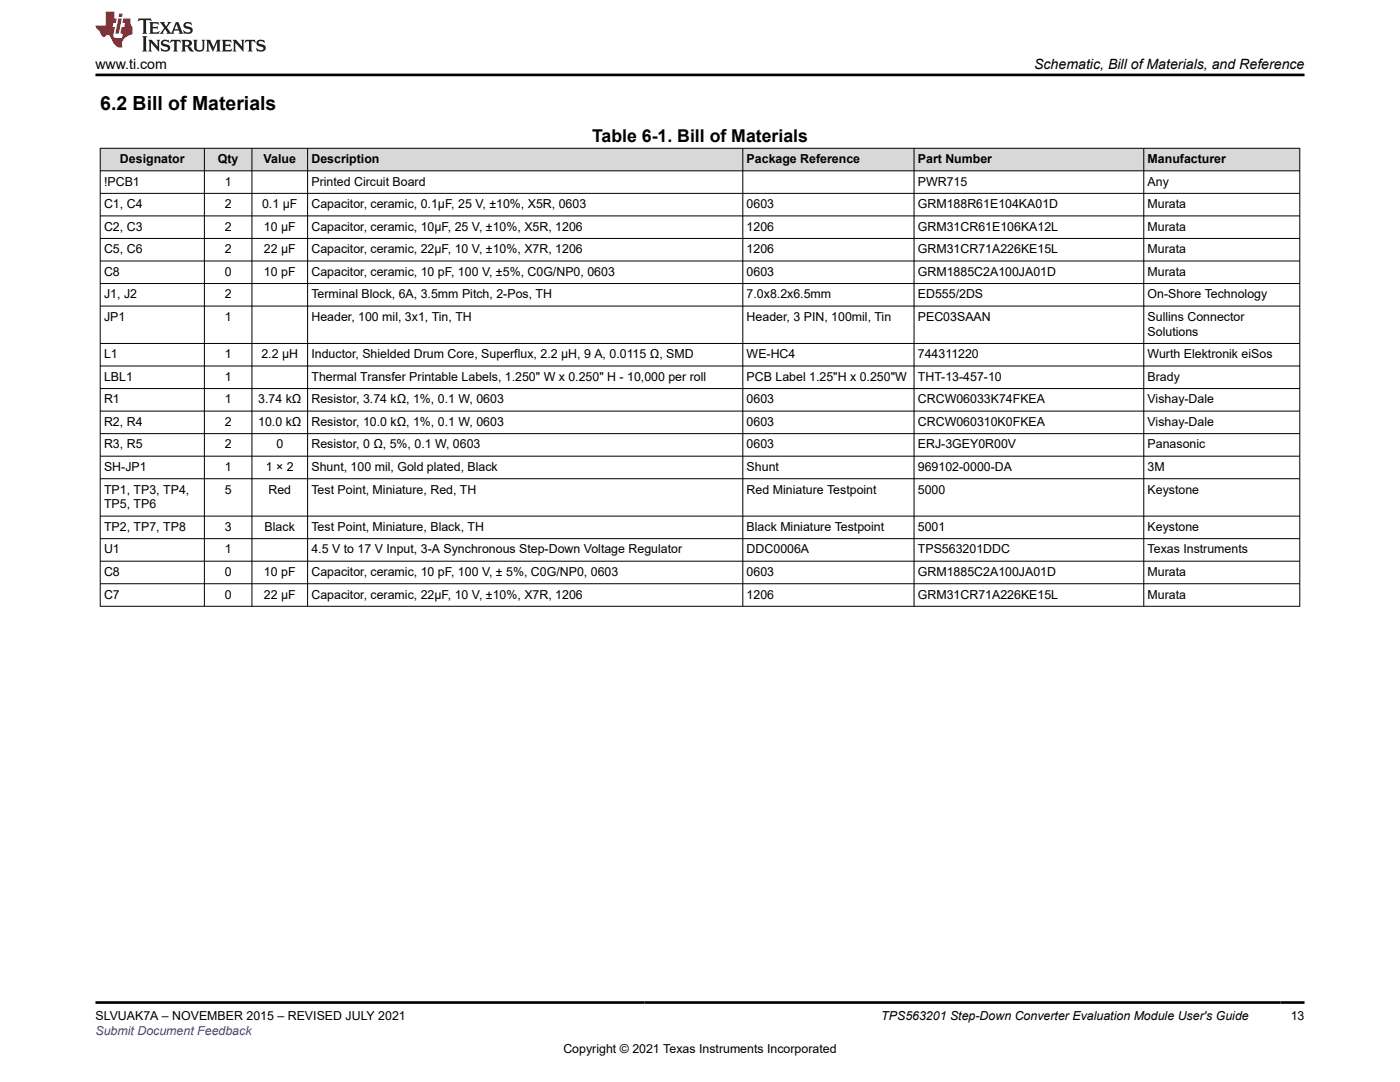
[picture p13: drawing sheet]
<svg xmlns="http://www.w3.org/2000/svg" width="279mm" height="216mm" viewBox="0 0 279 216" stroke-linecap="round" stroke-linejoin="round" font-family="sans-serif">
<defs><g id="words">
<text font-size="3.9" x="20" y="22">6.2 Bill of Materials</text>
<text font-size="3.5" x="118.2" y="28.4">Table 6-1. Bill of Materials</text>
<g font-size="2.8">
<text x="19" y="13.8">www.ti.com</text>
<text x="206.4" y="13.8">Schematic, Bill of Materials, and Reference</text>
</g>
<g font-size="2.5">
<text x="23.9" y="32.5">Designator</text>
<text x="43.5" y="32.5">Qty</text>
<text x="52.6" y="32.5">Value</text>
<text x="62.2" y="32.5">Description</text>
<text x="149" y="32.5">Package Reference</text>
<text x="183.2" y="32.5">Part Number</text>
<text x="229" y="32.5">Manufacturer</text>
<text x="20.8" y="37">!PCB1</text>
<text x="20.8" y="41.5">C1, C4</text>
<text x="44.8" y="37">1</text>
<text x="44.8" y="41.5">2</text>
<text x="52.3" y="41.5">0.1 µF</text>
<text x="62.2" y="37">Printed Circuit Board</text>
<text x="62.2" y="41.5">Capacitor, ceramic, 0.1µF, 25 V, ±10%, X5R, 0603</text>
<text x="149" y="41.5">0603</text>
<text x="183.2" y="37">PWR715</text>
<text x="183.2" y="41.5">GRM188R61E104KA01D</text>
<text x="229" y="37">Any</text>
<text x="229" y="41.5">Murata</text>
<text x="20.8" y="46">C2, C3</text>
<text x="44.8" y="46">2</text>
<text x="52.7" y="46">10 µF</text>
<text x="62.2" y="46">Capacitor, ceramic, 10µF, 25 V, ±10%, X5R, 1206</text>
<text x="149" y="46">1206</text>
<text x="183.2" y="46">GRM31CR61E106KA12L</text>
<text x="229" y="46">Murata</text>
<text x="20.8" y="50.5">C5, C6</text>
<text x="44.8" y="50.5">2</text>
<text x="52.7" y="50.5">22 µF</text>
<text x="62.2" y="50.5">Capacitor, ceramic, 22µF, 10 V, ±10%, X7R, 1206</text>
<text x="149" y="50.5">1206</text>
<text x="183.2" y="50.5">GRM31CR71A226KE15L</text>
<text x="229" y="50.5">Murata</text>
<text x="20.8" y="55">C8</text>
<text x="20.8" y="59.5">J1, J2</text>
<text x="44.8" y="55">0</text>
<text x="44.8" y="59.5">2</text>
<text x="52.7" y="55">10 pF</text>
<text x="62.2" y="55">Capacitor, ceramic, 10 pF, 100 V, ±5%, C0G/NP0, 0603</text>
<text x="62.2" y="59.5">Terminal Block, 6A, 3.5mm Pitch, 2-Pos, TH</text>
<text x="149" y="55">0603</text>
<text x="149" y="59.5">7.0x8.2x6.5mm</text>
<text x="183.2" y="55">GRM1885C2A100JA01D</text>
<text x="183.2" y="59.5">ED555/2DS</text>
<text x="229" y="55">Murata</text>
<text x="229" y="59.5">On-Shore Technology</text>
<text x="20.8" y="64">JP1</text>
<text x="44.8" y="64">1</text>
<text x="62.2" y="64">Header, 100 mil, 3x1, Tin, TH</text>
<text x="149" y="64">Header, 3 PIN, 100mil, Tin</text>
<text x="183.2" y="64">PEC03SAAN</text>
<text x="229" y="64">Sullins Connector</text>
<text x="20.8" y="71.5">L1</text>
<text x="44.8" y="71.5">1</text>
<text x="52.2" y="71.5">2.2 µH</text>
<text x="62.2" y="71.5">Inductor, Shielded Drum Core, Superflux, 2.2 µH, 9 A, 0.0115 Ω, SMD</text>
<text x="149" y="71.5">WE-HC4</text>
<text x="183.2" y="71.5">744311220</text>
<text x="229" y="67">Solutions</text>
<text x="229" y="71.5">Wurth Elektronik eiSos</text>
<text x="20.8" y="76">LBL1</text>
<text x="44.8" y="76">1</text>
<text x="62.2" y="76">Thermal Transfer Printable Labels, 1.250&quot; W x 0.250&quot; H - 10,000 per roll</text>
<text x="149" y="76">PCB Label 1.25&quot;H x 0.250&quot;W</text>
<text x="183.2" y="76">THT-13-457-10</text>
<text x="229" y="76">Brady</text>
<text x="20.8" y="80.5">R1</text>
<text x="44.8" y="80.5">1</text>
<text x="51.5" y="80.5">3.74 kΩ</text>
<text x="62.2" y="80.5">Resistor, 3.74 kΩ, 1%, 0.1 W, 0603</text>
<text x="149" y="80.5">0603</text>
<text x="183.2" y="80.5">CRCW06033K74FKEA</text>
<text x="229" y="80.5">Vishay-Dale</text>
<text x="20.8" y="85">R2, R4</text>
<text x="20.8" y="89.5">R3, R5</text>
<text x="44.8" y="85">2</text>
<text x="44.8" y="89.5">2</text>
<text x="51.5" y="85">10.0 kΩ</text>
<text x="55.1" y="89.5">0</text>
<text x="62.2" y="85">Resistor, 10.0 kΩ, 1%, 0.1 W, 0603</text>
<text x="62.2" y="89.5">Resistor, 0 Ω, 5%, 0.1 W, 0603</text>
<text x="149" y="85">0603</text>
<text x="149" y="89.5">0603</text>
<text x="183.2" y="85">CRCW060310K0FKEA</text>
<text x="183.2" y="89.5">ERJ-3GEY0R00V</text>
<text x="229" y="85">Vishay-Dale</text>
<text x="229" y="89.5">Panasonic</text>
<text x="20.8" y="94">SH-JP1</text>
<text x="44.8" y="94">1</text>
<text x="53.1" y="94">1 × 2</text>
<text x="62.2" y="94">Shunt, 100 mil, Gold plated, Black</text>
<text x="149" y="94">Shunt</text>
<text x="183.2" y="94">969102-0000-DA</text>
<text x="229" y="94">3M</text>
<text x="20.8" y="98.5">TP1, TP3, TP4,</text>
<text x="20.8" y="101.4">TP5, TP6</text>
<text x="44.8" y="98.5">5</text>
<text x="53.6" y="98.5">Red</text>
<text x="62.2" y="98.5">Test Point, Miniature, Red, TH</text>
<text x="149" y="98.5">Red Miniature Testpoint</text>
<text x="183.2" y="98.5">5000</text>
<text x="229" y="98.5">Keystone</text>
<text x="20.8" y="105.9">TP2, TP7, TP8</text>
<text x="44.8" y="105.9">3</text>
<text x="52.8" y="105.9">Black</text>
<text x="62.2" y="105.9">Test Point, Miniature, Black, TH</text>
<text x="149" y="105.9">Black Miniature Testpoint</text>
<text x="183.2" y="105.9">5001</text>
<text x="229" y="105.9">Keystone</text>
<text x="20.8" y="110.4">U1</text>
<text x="44.8" y="110.4">1</text>
<text x="62.2" y="110.4">4.5 V to 17 V Input, 3-A Synchronous Step-Down Voltage Regulator</text>
<text x="149" y="110.4">DDC0006A</text>
<text x="183.2" y="110.4">TPS563201DDC</text>
<text x="229" y="110.4">Texas Instruments</text>
<text x="20.8" y="114.9">C8</text>
<text x="20.8" y="119.4">C7</text>
<text x="44.8" y="114.9">0</text>
<text x="44.8" y="119.4">0</text>
<text x="52.7" y="119.4">22 µF</text>
<text x="52.7" y="114.9">10 pF</text>
<text x="62.2" y="114.9">Capacitor, ceramic, 10 pF, 100 V, ± 5%, C0G/NP0, 0603</text>
<text x="62.2" y="119.4">Capacitor, ceramic, 22µF, 10 V, ±10%, X7R, 1206</text>
<text x="149" y="114.9">0603</text>
<text x="149" y="119.4">1206</text>
<text x="183.2" y="114.9">GRM1885C2A100JA01D</text>
<text x="183.2" y="119.4">GRM31CR71A226KE15L</text>
<text x="229" y="114.9">Murata</text>
<text x="229" y="119.4">Murata</text>
<text x="19" y="203.6">SLVUAK7A – NOVEMBER 2015 – REVISED JULY 2021</text>
<text x="175.9" y="203.6">TPS563201 Step-Down Converter Evaluation Module User's Guide</text>
<text x="257.6" y="203.6">13</text>
<text x="112.4" y="210">Copyright © 2021 Texas Instruments Incorporated</text>
</g>
<text font-size="2.5" fill="#00f" x="19" y="206.5">Submit Document Feedback</text>
</g></defs>
<g fill="#d8d8d8">
<path d="M20 29.6h239.4v4.5h-239.4z" fill-rule="evenodd"/>
<path d="M20.1 29.7h20.6v4.3h-20.6z" fill-rule="evenodd"/>
<path d="M40.9 29.7h9.3v4.3h-9.3z" fill-rule="evenodd"/>
<path d="M50.3 29.7h11v4.3h-11z" fill-rule="evenodd"/>
<path d="M61.4 29.7h86.8v4.3h-86.8z" fill-rule="evenodd"/>
<path d="M148.3 29.7h34.1v4.3h-34.1z" fill-rule="evenodd"/>
<path d="M182.5 29.7h45.7v4.3h-45.7z" fill-rule="evenodd"/>
<path d="M228.3 29.7h31v4.3h-31z" fill-rule="evenodd"/>
</g>
<g fill="none" stroke="#000" stroke-width=".2">
<path d="M19.9 29.6h239.6M19.9 34.1h239.6M19.9 38.6h239.6M20 29.5v91.5M40.8 29.5v91.5M50.3 29.5v91.5M61.4 29.5v91.5M148.2 29.5v91.5M182.4 29.5v91.5M228.3 29.5v91.5M259.4 29.5v91.5M19.9 43.1h239.6"/>
<path d="M19.9 47.6h239.6M19.9 52.1h239.6M19.9 56.6h239.6M19.9 61.1h239.6M19.9 68.5h239.6M19.9 73h239.6M19.9 77.5h239.6M19.9 82h239.6M19.9 86.5h239.6M19.9 91h239.6M19.9 95.5h239.6M19.9 103h239.6"/>
<path d="M19.9 107.5h239.6M19.9 112h239.6M19.9 116.5h239.6M19.9 121h239.6"/>
</g>
<path d="M27.7 3.7l-.2 .6 .5-.3h.6v.2v2.2l-.2 .3h1l-.2-.3v-2.2v-.2h.5l.5 .3-.1-.6zM29.8 4.4l.2 .4v1.6l-.2 .3h1.9l.1-.6a1.08 1.08 0 0 1-1.3 .2v-.6h.6l.4 .1v-.6l-.4 .2h-.6v-.6l.2-.1a1 1 0 0 1 1 .3l-.1-.6zM31.8 4.4l1 1.2-1 1.1h.9l-.2-.2 .4-.7 .5 .7-.2 .2h1.6l-.2-.2 .1-.4h1l.1 .4-.1 .2h.9l-.2-.3-.8-2h-.5l-1 2.2-.8-1.1 .9-1.1h-.8l.2 .2-.5 .7-.3-.7 .1-.2zM35.2 4.8l.4 1h-.8zM36.8 4.6a.65 .65 0 0 0-.2 .7 .65 .65 0 0 0 .6 .4l.7 .2 .1 .2a.79 .79 0 0 1-.7 .4 .79 .79 0 0 1-.7-.5l.1 .7 .2-.1a.93 .93 0 0 0 1.1 .1 .93 .93 0 0 0 .4-.9 1.46 1.46 0 0 0-1.2-.6l-.1-.4a1.09 1.09 0 0 1 1.2 .2l-.2-.6-.1 .1-.6-.1zM28.4 7.2l.2 .4v2.3l-.2 .4h1l-.2-.4v-2.3l.2-.4zM29.6 7.9l.2 .4v1.6l-.2 .4h.8l-.3-.4v-1.4l1.7 1.8v-2l.2-.4h-.8l.2 .3 .1 1.1-1.2-1.4zM32.3 8.1a.65 .65 0 0 0-.2 .7 .65 .65 0 0 0 .7 .4l.6 .2 .1 .3a.79 .79 0 0 1-.7 .3 .79 .79 0 0 1-.7-.5l.1 .8 .2-.1a.93 .93 0 0 0 1.1 0 .93 .93 0 0 0 .4-.9 1.46 1.46 0 0 0-1.2-.6l-.1-.4a1.09 1.09 0 0 1 1.2 .2l-.2-.6-.1 .1-.6-.1zM34.1 7.9l-.1 .7a.63 .63 0 0 1 .7-.4l.1 1.7-.3 .4h1l-.2-.4v-1.7a.66 .66 0 0 1 .8 .4l-.1-.7zM36.2 7.9l.2 .4v1.6l-.2 .4h.9l-.2-.2v-.8l.5 .1 .1 .1a.79 .79 0 0 0 1.2 .7l-1-1a.61 .61 0 0 0 .6-.6 .61 .61 0 0 0-.5-.6zM36.9 8.3l.2-.1a.47 .47 0 0 1 .5 .1 .47 .47 0 0 1 .1 .5l-.2 .2h-.6zM38.5 7.9l.2 .3a2.27 2.27 0 0 0 .4 1.9 1.04 1.04 0 0 0 1.7-.6v-1.3l.2-.3h-.8l.2 .4v1.2a.6 .6 0 0 1-.6 .5 .6 .6 0 0 1-.6-.5v-1.2l.3-.4zM41.1 7.9l.2 .4v1.6l-.2 .4h.7l-.2-.4v-1.5l.9 1.9 .8-1.9v1.5l-.2 .4h1l-.3-.4v-1.6l.3-.4h-.8l-.7 1.6-.7-1.6zM44.3 7.9l.2 .4v1.6l-.2 .4h1.9l.1-.6a1.09 1.09 0 0 1-1.3 .1v-.6h.6l.4 .2v-.7l-.4 .2h-.6v-.5l.2-.2a1.01 1.01 0 0 1 1 .3l-.1-.6zM46.4 7.9l.3 .4v1.6l-.3 .4h.8l-.2-.4v-1.4l1.6 1.8v-2l.2-.4h-.7l.2 .3v1.1l-1.2-1.4zM49 7.9l-.1 .7a.63 .63 0 0 1 .8-.4v1.7l-.3 .4h1l-.2-.4v-1.7a.66 .66 0 0 1 .8 .4l-.1-.7zM51.4 8.1a.65 .65 0 0 0-.2 .7 .65 .65 0 0 0 .6 .4l.6 .2 .2 .3a.79 .79 0 0 1-.8 .3 .79 .79 0 0 1-.6-.5l.1 .8 .2-.1a.93 .93 0 0 0 1 0 .93 .93 0 0 0 .5-.9 1.46 1.46 0 0 0-1.3-.6l-.1-.4a1.09 1.09 0 0 1 1.3 .2l-.2-.6-.2 .1-.5-.1z" fill="#231f20"/>
<path d="M21.1 2.3v2.8h-2.1l.1 .4 .9 .9a.95 .95 0 0 0 .9 .9 .59 .59 0 0 1 .6-.3 .59 .59 0 0 1 .5 .3l.4 .8a1.59 1.59 0 0 0 2.1 1.3 1.61 1.61 0 0 1 1-2.2l1-.4-.1-1.4a1.59 1.59 0 0 1-.4-1.7h-1.4l-.2 .9h.5l-.1 .8h-.5l-.2 1v.3h.4l-.2 .9h-.6a.73 .73 0 0 1-1.1-.6l.3-1.6h-.5l.2-.8h.5l.2-.9h-.5v-1.4zM23.6 3.7l-.6 3h.7l.6-3zM23.8 2.7l-.1 .7h.7l.1-.7z" fill="#ed1c24"/>
<path d="M19 15h241.3M19 200h241.3" fill="none" stroke="#000" stroke-width=".53"/>
<use href="#words"/>
</svg>
